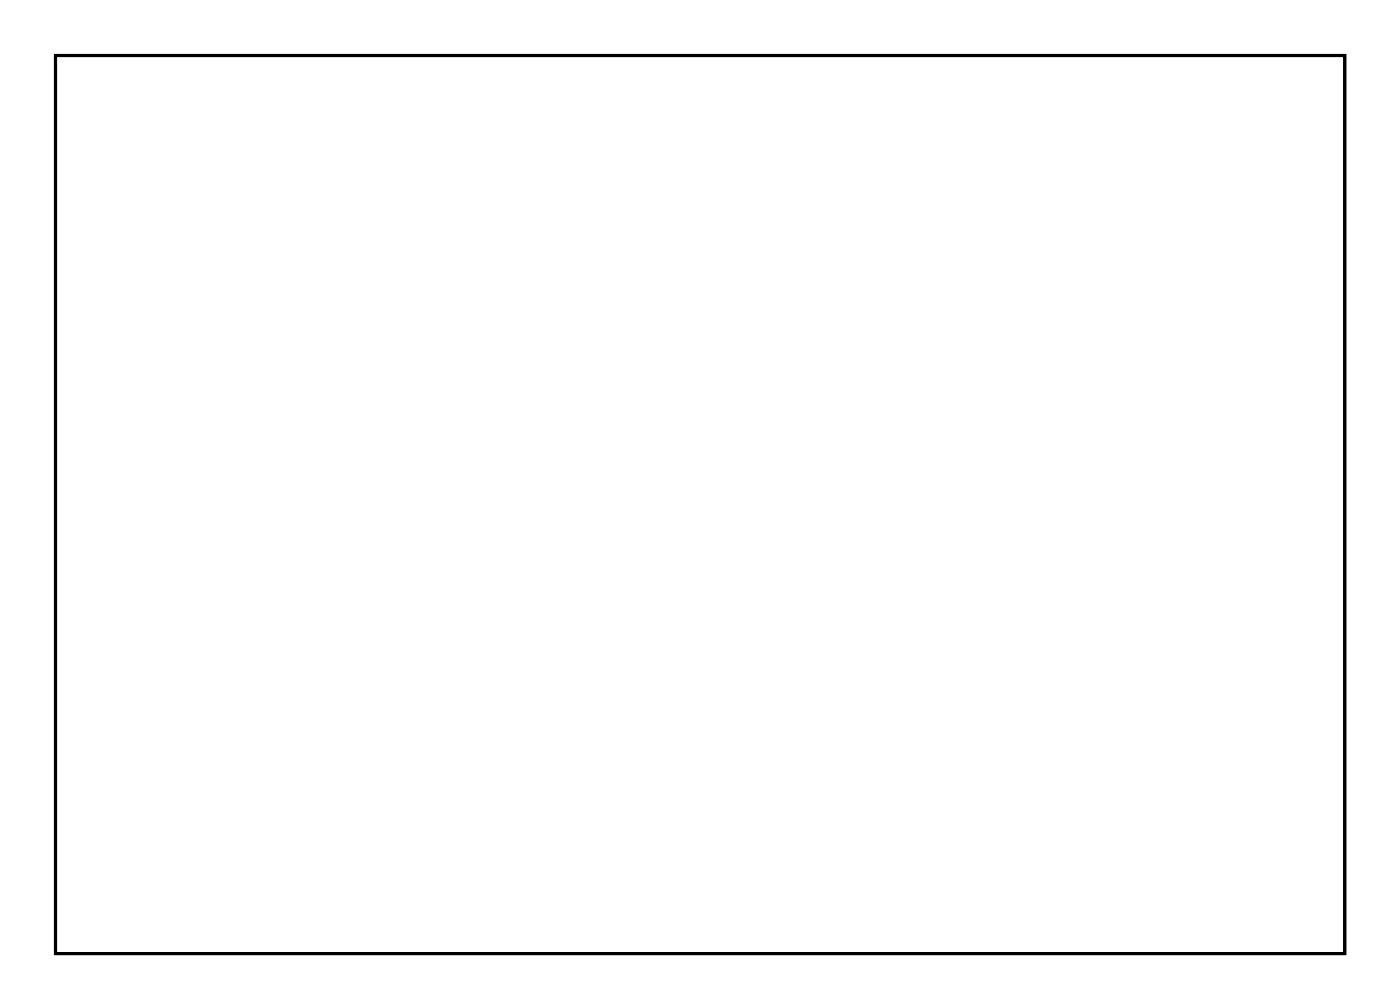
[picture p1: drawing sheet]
<svg xmlns="http://www.w3.org/2000/svg" width="92mm" height="66mm" viewBox="0 0 92 66" stroke-linecap="round" stroke-linejoin="round" font-family="sans-serif">
<path d="M3.6 3.6h84.5v58.9h-84.5z" fill="none" stroke="#000" stroke-width=".2"/>
<path d="M3.6 3.6v58.9h84.5v-58.9zM3.6 3.6h84.5v58.9h-84.5z" fill="#000"/>
<circle cx="82.6" cy="34.2" r=".7" fill="#fff"/>
<circle cx="82.6" cy="34.2" r=".7" fill="none" stroke="#fff" stroke-width=".76" stroke-linecap="butt"/>
<circle cx="82.6" cy="24.1" r=".7" fill="#fff"/>
<circle cx="82.6" cy="24.1" r=".7" fill="none" stroke="#fff" stroke-width=".76" stroke-linecap="butt"/>
<circle cx="62.3" cy="41.9" r=".7" fill="#fff"/>
<circle cx="62.3" cy="41.9" r=".7" fill="none" stroke="#fff" stroke-width=".76" stroke-linecap="butt"/>
<circle cx="62.3" cy="31.7" r=".7" fill="#fff"/>
<circle cx="62.3" cy="31.7" r=".7" fill="none" stroke="#fff" stroke-width=".76" stroke-linecap="butt"/>
<circle cx="62.3" cy="49.5" r=".7" fill="#fff"/>
<circle cx="62.3" cy="49.5" r=".7" fill="none" stroke="#fff" stroke-width=".76" stroke-linecap="butt"/>
<circle cx="72.5" cy="49.5" r=".7" fill="#fff"/>
<circle cx="72.5" cy="49.5" r=".7" fill="none" stroke="#fff" stroke-width=".76" stroke-linecap="butt"/>
<circle cx="31.8" cy="19" r=".7" fill="#fff"/>
<circle cx="31.8" cy="19" r=".7" fill="none" stroke="#fff" stroke-width=".76" stroke-linecap="butt"/>
<circle cx="42" cy="19" r=".7" fill="#fff"/>
<circle cx="42" cy="19" r=".7" fill="none" stroke="#fff" stroke-width=".76" stroke-linecap="butt"/>
<circle cx="14" cy="44.4" r=".7" fill="#fff"/>
<circle cx="14" cy="44.4" r=".7" fill="none" stroke="#fff" stroke-width=".76" stroke-linecap="butt"/>
<circle cx="14" cy="34.2" r=".7" fill="#fff"/>
<circle cx="14" cy="34.2" r=".7" fill="none" stroke="#fff" stroke-width=".76" stroke-linecap="butt"/>
<circle cx="42" cy="11.4" r=".7" fill="#fff"/>
<circle cx="42" cy="11.4" r=".7" fill="none" stroke="#fff" stroke-width=".76" stroke-linecap="butt"/>
<circle cx="31.8" cy="11.4" r=".7" fill="#fff"/>
<circle cx="31.8" cy="11.4" r=".7" fill="none" stroke="#fff" stroke-width=".76" stroke-linecap="butt"/>
<circle cx="47.1" cy="31.7" r=".7" fill="#fff"/>
<circle cx="47.1" cy="31.7" r=".7" fill="none" stroke="#fff" stroke-width=".76" stroke-linecap="butt"/>
<circle cx="47.1" cy="29.2" r=".7" fill="#fff"/>
<circle cx="47.1" cy="29.2" r=".7" fill="none" stroke="#fff" stroke-width=".76" stroke-linecap="butt"/>
<circle cx="47.1" cy="26.6" r=".7" fill="#fff"/>
<circle cx="47.1" cy="26.6" r=".7" fill="none" stroke="#fff" stroke-width=".76" stroke-linecap="butt"/>
<circle cx="24.2" cy="31.7" r=".7" fill="#fff"/>
<circle cx="24.2" cy="31.7" r=".7" fill="none" stroke="#fff" stroke-width=".76" stroke-linecap="butt"/>
<circle cx="24.2" cy="29.2" r=".7" fill="#fff"/>
<circle cx="24.2" cy="29.2" r=".7" fill="none" stroke="#fff" stroke-width=".76" stroke-linecap="butt"/>
<circle cx="24.2" cy="26.6" r=".7" fill="#fff"/>
<circle cx="24.2" cy="26.6" r=".7" fill="none" stroke="#fff" stroke-width=".76" stroke-linecap="butt"/>
<circle cx="49.6" cy="39.3" r=".64" fill="#fff"/>
<circle cx="49.6" cy="39.3" r=".64" fill="none" stroke="#fff" stroke-width=".76" stroke-linecap="butt"/>
<circle cx="52.1" cy="39.3" r=".64" fill="#fff"/>
<circle cx="52.1" cy="39.3" r=".64" fill="none" stroke="#fff" stroke-width=".76" stroke-linecap="butt"/>
<circle cx="11.5" cy="11.4" r=".64" fill="#fff"/>
<circle cx="11.5" cy="11.4" r=".64" fill="none" stroke="#fff" stroke-width=".76" stroke-linecap="butt"/>
<circle cx="14" cy="11.4" r=".64" fill="#fff"/>
<circle cx="14" cy="11.4" r=".64" fill="none" stroke="#fff" stroke-width=".76" stroke-linecap="butt"/>
<path d="M71.8 31h1.4v1.4h-1.4z" fill="#fff"/>
<path d="M71.8 31h1.4v1.4h-1.4z" fill="none" stroke="#fff" stroke-width=".76" stroke-linecap="butt"/>
<circle cx="72.5" cy="31.7" r=".7" fill="#fff"/>
<circle cx="72.5" cy="31.7" r=".7" fill="none" stroke="#fff" stroke-width=".76" stroke-linecap="butt"/>
<circle cx="72.5" cy="34.2" r=".7" fill="#fff"/>
<circle cx="72.5" cy="34.2" r=".7" fill="none" stroke="#fff" stroke-width=".76" stroke-linecap="butt"/>
<path d="M74.3 20.8h1.4v1.4h-1.4z" fill="#fff"/>
<path d="M74.3 20.8h1.4v1.4h-1.4z" fill="none" stroke="#fff" stroke-width=".76" stroke-linecap="butt"/>
<circle cx="75" cy="21.5" r=".7" fill="#fff"/>
<circle cx="75" cy="21.5" r=".7" fill="none" stroke="#fff" stroke-width=".76" stroke-linecap="butt"/>
<circle cx="75" cy="19" r=".7" fill="#fff"/>
<circle cx="75" cy="19" r=".7" fill="none" stroke="#fff" stroke-width=".76" stroke-linecap="butt"/>
<path d="M15.8 18.2h1.6v1.6h-1.6z" fill="#fff"/>
<path d="M15.8 18.2h1.6v1.6h-1.6z" fill="none" stroke="#fff" stroke-width=".76" stroke-linecap="butt"/>
<circle cx="16.6" cy="19" r=".79" fill="#fff"/>
<circle cx="16.6" cy="19" r=".79" fill="none" stroke="#fff" stroke-width=".76" stroke-linecap="butt"/>
<circle cx="9" cy="19" r=".79" fill="#fff"/>
<circle cx="9" cy="19" r=".79" fill="none" stroke="#fff" stroke-width=".76" stroke-linecap="butt"/>
<path d="M51.3 10.6h1.6v1.6h-1.6z" fill="#fff"/>
<path d="M51.3 10.6h1.6v1.6h-1.6z" fill="none" stroke="#fff" stroke-width=".76" stroke-linecap="butt"/>
<circle cx="52.1" cy="11.4" r=".79" fill="#fff"/>
<circle cx="52.1" cy="11.4" r=".79" fill="none" stroke="#fff" stroke-width=".76" stroke-linecap="butt"/>
<circle cx="59.7" cy="11.4" r=".79" fill="#fff"/>
<circle cx="59.7" cy="11.4" r=".79" fill="none" stroke="#fff" stroke-width=".76" stroke-linecap="butt"/>
<circle cx="54.7" cy="52" r=".72" fill="#fff"/>
<circle cx="54.7" cy="52" r=".72" fill="none" stroke="#fff" stroke-width=".69" stroke-linecap="butt"/>
<path d="M53.7 51.1v1.9h1.9v-1.9zM54.2 52a.51 .51 0 0 1 1 0 .51 .51 0 0 1-1 0z" fill="#fff"/>
<g fill="none" stroke="#fff" stroke-width=".25">
<path d="M53.7 51.1h1.9v1.9h-1.9z"/>
<circle cx="54.7" cy="52" r=".51"/>
</g>
<circle cx="52.1" cy="52" r=".72" fill="#fff"/>
<circle cx="52.1" cy="52" r=".72" fill="none" stroke="#fff" stroke-width=".69" stroke-linecap="butt"/>
<circle cx="49.6" cy="52" r=".72" fill="#fff"/>
<circle cx="49.6" cy="52" r=".72" fill="none" stroke="#fff" stroke-width=".69" stroke-linecap="butt"/>
<circle cx="31.8" cy="52" r=".72" fill="#fff"/>
<circle cx="31.8" cy="52" r=".72" fill="none" stroke="#fff" stroke-width=".69" stroke-linecap="butt"/>
<path d="M30.9 51.1v1.9h1.9v-1.9zM31.3 52a.51 .51 0 0 1 1 0 .51 .51 0 0 1-1 0z" fill="#fff"/>
<g fill="none" stroke="#fff" stroke-width=".25">
<path d="M30.9 51.1h1.9v1.9h-1.9z"/>
<circle cx="31.8" cy="52" r=".51"/>
</g>
<circle cx="29.3" cy="52" r=".72" fill="#fff"/>
<circle cx="29.3" cy="52" r=".72" fill="none" stroke="#fff" stroke-width=".69" stroke-linecap="butt"/>
<circle cx="26.7" cy="52" r=".72" fill="#fff"/>
<circle cx="26.7" cy="52" r=".72" fill="none" stroke="#fff" stroke-width=".69" stroke-linecap="butt"/>
<circle cx="80.1" cy="11.4" r=".74" fill="#fff"/>
<circle cx="80.1" cy="11.4" r=".74" fill="none" stroke="#fff" stroke-width=".76" stroke-linecap="butt"/>
<circle cx="77.5" cy="11.4" r=".74" fill="#fff"/>
<circle cx="77.5" cy="11.4" r=".74" fill="none" stroke="#fff" stroke-width=".76" stroke-linecap="butt"/>
<circle cx="80.1" cy="52" r=".74" fill="#fff"/>
<circle cx="80.1" cy="52" r=".74" fill="none" stroke="#fff" stroke-width=".76" stroke-linecap="butt"/>
<circle cx="82.6" cy="52" r=".74" fill="#fff"/>
<circle cx="82.6" cy="52" r=".74" fill="none" stroke="#fff" stroke-width=".76" stroke-linecap="butt"/>
<circle cx="11.5" cy="52" r=".74" fill="#fff"/>
<circle cx="11.5" cy="52" r=".74" fill="none" stroke="#fff" stroke-width=".76" stroke-linecap="butt"/>
<circle cx="14" cy="52" r=".74" fill="#fff"/>
<circle cx="14" cy="52" r=".74" fill="none" stroke="#fff" stroke-width=".76" stroke-linecap="butt"/>
</svg>
